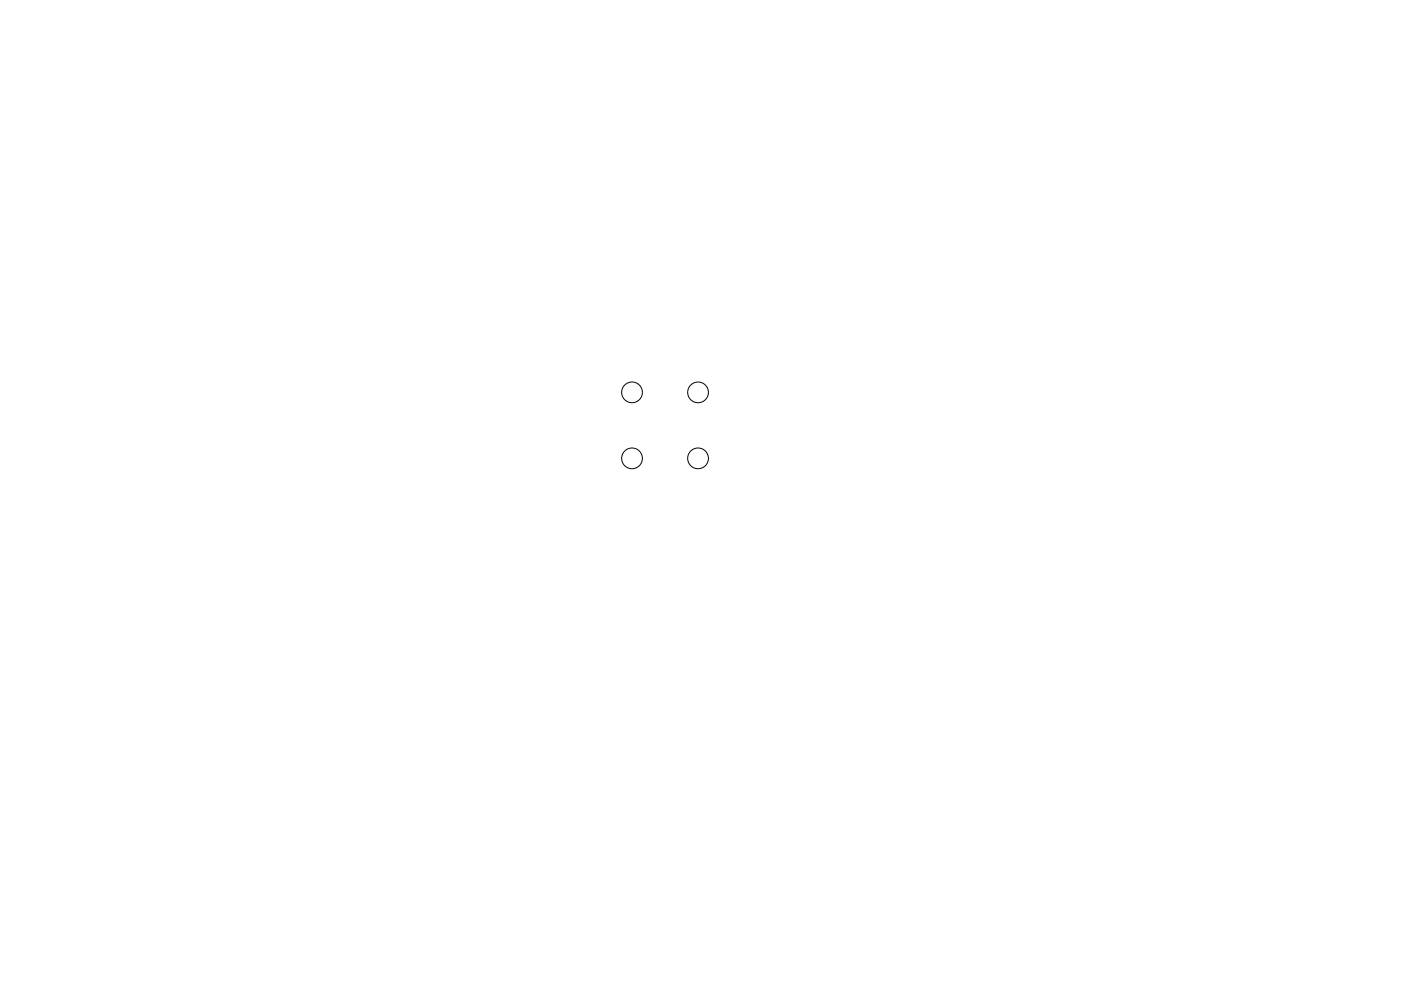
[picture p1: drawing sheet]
<svg xmlns="http://www.w3.org/2000/svg" width="297mm" height="210mm" viewBox="0 0 297 210" stroke-linecap="round" stroke-linejoin="round" font-family="sans-serif">
<g fill="none" stroke="#000" stroke-width=".21">
<circle cx="134" cy="97.2" r="2.2"/>
<circle cx="134" cy="83.2" r="2.2"/>
<circle cx="148" cy="97.2" r="2.2"/>
<circle cx="148" cy="83.2" r="2.2"/>
</g>
</svg>
